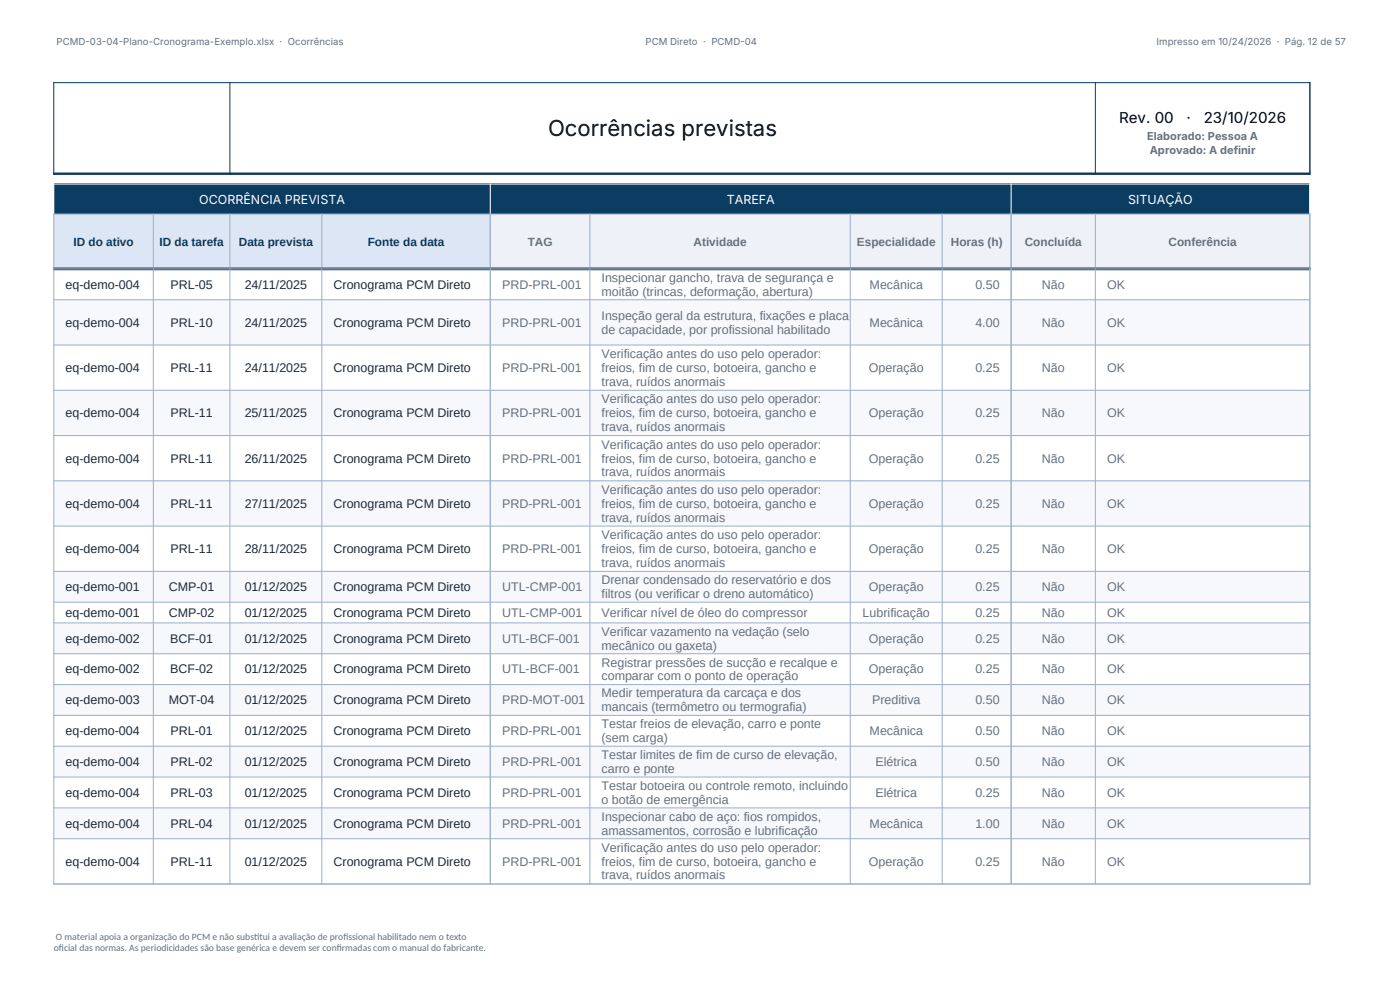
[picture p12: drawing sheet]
<svg xmlns="http://www.w3.org/2000/svg" width="297mm" height="210mm" viewBox="0 0 297 210" stroke-linecap="round" stroke-linejoin="round" font-family="sans-serif">
<defs><g id="words">
<text font-size="4.7" x="116.3" y="28.9">Ocorrências previstas</text>
<g font-size="3.2">
<text x="237.4" y="26.1">Rev. 00</text>
<text x="251.7" y="26.1">·</text>
<text x="255.4" y="26.1">23/10/2026</text>
</g>
<g font-size="2.6" fill="#fff">
<text x="42.3" y="43.2">OCORRÊNCIA PREVISTA</text>
<text x="154.2" y="43.2">TAREFA</text>
<text x="239.3" y="43.2">SITUAÇÃO</text>
</g>
<g font-size="2.6" fill="#64717d">
<text x="127.6" y="59.8">Inspecionar gancho, trava de segurança e</text>
<text x="106.5" y="61.2">PRD-PRL-001</text>
<text x="127.6" y="62.7">moitão (trincas, deformação, abertura)</text>
<text x="184.5" y="61.2">Mecânica</text>
<text x="206.9" y="61.2">0.50</text>
<text x="221" y="61.2">Não</text>
<text x="234.9" y="61.2">OK</text>
<text x="106.5" y="69.3">PRD-PRL-001</text>
<text x="127.6" y="67.8">Inspeção geral da estrutura, fixações e placa</text>
<text x="127.6" y="70.8">de capacidade, por profissional habilitado</text>
<text x="184.5" y="69.3">Mecânica</text>
<text x="206.9" y="69.3">4.00</text>
<text x="221" y="69.3">Não</text>
<text x="234.9" y="69.3">OK</text>
<text x="127.6" y="76">Verificação antes do uso pelo operador:</text>
<text x="106.5" y="78.9">PRD-PRL-001</text>
<text x="127.6" y="78.9">freios, fim de curso, botoeira, gancho e</text>
<text x="127.6" y="81.8">trava, ruídos anormais</text>
<text x="184.3" y="78.9">Operação</text>
<text x="206.9" y="78.9">0.25</text>
<text x="221" y="78.9">Não</text>
<text x="234.9" y="78.9">OK</text>
<text x="106.5" y="88.5">PRD-PRL-001</text>
<text x="127.6" y="85.6">Verificação antes do uso pelo operador:</text>
<text x="127.6" y="88.5">freios, fim de curso, botoeira, gancho e</text>
<text x="184.3" y="88.5">Operação</text>
<text x="206.9" y="88.5">0.25</text>
<text x="221" y="88.5">Não</text>
<text x="234.9" y="88.5">OK</text>
<text x="127.6" y="91.4">trava, ruídos anormais</text>
<text x="127.6" y="95.2">Verificação antes do uso pelo operador:</text>
<text x="106.5" y="98.1">PRD-PRL-001</text>
<text x="127.6" y="98.1">freios, fim de curso, botoeira, gancho e</text>
<text x="127.6" y="101">trava, ruídos anormais</text>
<text x="184.3" y="98.1">Operação</text>
<text x="206.9" y="98.1">0.25</text>
<text x="221" y="98.1">Não</text>
<text x="234.9" y="98.1">OK</text>
<text x="106.5" y="107.7">PRD-PRL-001</text>
<text x="127.6" y="104.8">Verificação antes do uso pelo operador:</text>
<text x="127.6" y="107.7">freios, fim de curso, botoeira, gancho e</text>
<text x="184.3" y="107.7">Operação</text>
<text x="206.9" y="107.7">0.25</text>
<text x="221" y="107.7">Não</text>
<text x="234.9" y="107.7">OK</text>
<text x="127.6" y="110.6">trava, ruídos anormais</text>
<text x="106.5" y="117.3">PRD-PRL-001</text>
<text x="127.6" y="114.4">Verificação antes do uso pelo operador:</text>
<text x="127.6" y="117.3">freios, fim de curso, botoeira, gancho e</text>
<text x="184.3" y="117.3">Operação</text>
<text x="206.9" y="117.3">0.25</text>
<text x="221" y="117.3">Não</text>
<text x="234.9" y="117.3">OK</text>
<text x="106.5" y="125.4">UTL-CMP-001</text>
<text x="127.6" y="120.3">trava, ruídos anormais</text>
<text x="127.6" y="123.9">Drenar condensado do reservatório e dos</text>
<text x="184.3" y="125.4">Operação</text>
<text x="206.9" y="125.4">0.25</text>
<text x="221" y="125.4">Não</text>
<text x="234.9" y="125.4">OK</text>
<text x="106.5" y="130.9">UTL-CMP-001</text>
<text x="127.6" y="130.9">Verificar nível de óleo do compressor</text>
<text x="127.6" y="126.9">filtros (ou verificar o dreno automático)</text>
<text x="183" y="130.9">Lubrificação</text>
<text x="206.9" y="130.9">0.25</text>
<text x="221" y="130.9">Não</text>
<text x="234.9" y="130.9">OK</text>
<text x="106.5" y="136.3">UTL-BCF-001</text>
<text x="127.6" y="134.9">Verificar vazamento na vedação (selo</text>
<text x="127.6" y="137.8">mecânico ou gaxeta)</text>
<text x="184.3" y="136.3">Operação</text>
<text x="206.9" y="136.3">0.25</text>
<text x="221" y="136.3">Não</text>
<text x="234.9" y="136.3">OK</text>
<text x="106.5" y="142.9">UTL-BCF-001</text>
<text x="127.6" y="141.4">Registrar pressões de sucção e recalque e</text>
<text x="184.3" y="142.9">Operação</text>
<text x="206.9" y="142.9">0.25</text>
<text x="221" y="142.9">Não</text>
<text x="234.9" y="142.9">OK</text>
<text x="106.5" y="149.4">PRD-MOT-001</text>
<text x="127.6" y="144.3">comparar com o ponto de operação</text>
<text x="127.6" y="147.9">Medir temperatura da carcaça e dos</text>
<text x="185" y="149.4">Preditiva</text>
<text x="206.9" y="149.4">0.50</text>
<text x="221" y="149.4">Não</text>
<text x="234.9" y="149.4">OK</text>
<text x="106.5" y="155.9">PRD-PRL-001</text>
<text x="127.6" y="150.9">mancais (termômetro ou termografia)</text>
<text x="127.6" y="154.5">Testar freios de elevação, carro e ponte</text>
<text x="184.5" y="155.9">Mecânica</text>
<text x="206.9" y="155.9">0.50</text>
<text x="221" y="155.9">Não</text>
<text x="234.9" y="155.9">OK</text>
<text x="127.6" y="157.4">(sem carga)</text>
<text x="127.6" y="161">Testar limites de fim de curso de elevação,</text>
<text x="106.5" y="162.5">PRD-PRL-001</text>
<text x="127.6" y="164">carro e ponte</text>
<text x="127.6" y="167.6">Testar botoeira ou controle remoto, incluindo</text>
<text x="185.7" y="162.5">Elétrica</text>
<text x="206.9" y="162.5">0.50</text>
<text x="221" y="162.5">Não</text>
<text x="234.9" y="162.5">OK</text>
<text x="106.5" y="169">PRD-PRL-001</text>
<text x="127.6" y="170.5">o botão de emergência</text>
<text x="185.7" y="169">Elétrica</text>
<text x="206.9" y="169">0.25</text>
<text x="221" y="169">Não</text>
<text x="234.9" y="169">OK</text>
<text x="106.5" y="175.6">PRD-PRL-001</text>
<text x="127.6" y="174.1">Inspecionar cabo de aço: fios rompidos,</text>
<text x="127.6" y="177">amassamentos, corrosão e lubrificação</text>
<text x="184.5" y="175.6">Mecânica</text>
<text x="206.9" y="175.6">1.00</text>
<text x="221" y="175.6">Não</text>
<text x="234.9" y="175.6">OK</text>
<text x="106.5" y="183.6">PRD-PRL-001</text>
<text x="127.6" y="180.7">Verificação antes do uso pelo operador:</text>
<text x="127.6" y="183.6">freios, fim de curso, botoeira, gancho e</text>
<text x="184.3" y="183.6">Operação</text>
<text x="206.9" y="183.6">0.25</text>
<text x="221" y="183.6">Não</text>
<text x="234.9" y="183.6">OK</text>
<text x="127.6" y="186.6">trava, ruídos anormais</text>
</g>
<g font-size="2.6" fill="#1f2937">
<text x="13.9" y="61.2">eq-demo-004</text>
<text x="36.2" y="61.2">PRL-05</text>
<text x="51.9" y="61.2">24/11/2025</text>
<text x="70.8" y="61.2">Cronograma PCM Direto</text>
<text x="13.9" y="69.3">eq-demo-004</text>
<text x="36.2" y="69.3">PRL-10</text>
<text x="51.9" y="69.3">24/11/2025</text>
<text x="70.8" y="69.3">Cronograma PCM Direto</text>
<text x="13.9" y="78.9">eq-demo-004</text>
<text x="36.2" y="78.9">PRL-11</text>
<text x="51.9" y="78.9">24/11/2025</text>
<text x="70.8" y="78.9">Cronograma PCM Direto</text>
<text x="13.9" y="88.5">eq-demo-004</text>
<text x="36.2" y="88.5">PRL-11</text>
<text x="51.9" y="88.5">25/11/2025</text>
<text x="70.8" y="88.5">Cronograma PCM Direto</text>
<text x="13.9" y="98.1">eq-demo-004</text>
<text x="36.2" y="98.1">PRL-11</text>
<text x="51.9" y="98.1">26/11/2025</text>
<text x="70.8" y="98.1">Cronograma PCM Direto</text>
<text x="13.9" y="107.7">eq-demo-004</text>
<text x="36.2" y="107.7">PRL-11</text>
<text x="51.9" y="107.7">27/11/2025</text>
<text x="70.8" y="107.7">Cronograma PCM Direto</text>
<text x="13.9" y="117.3">eq-demo-004</text>
<text x="36.2" y="117.3">PRL-11</text>
<text x="51.9" y="117.3">28/11/2025</text>
<text x="70.8" y="117.3">Cronograma PCM Direto</text>
<text x="13.9" y="125.4">eq-demo-001</text>
<text x="35.8" y="125.4">CMP-01</text>
<text x="51.9" y="125.4">01/12/2025</text>
<text x="70.8" y="125.4">Cronograma PCM Direto</text>
<text x="13.9" y="130.9">eq-demo-001</text>
<text x="35.8" y="130.9">CMP-02</text>
<text x="51.9" y="130.9">01/12/2025</text>
<text x="70.8" y="130.9">Cronograma PCM Direto</text>
<text x="13.9" y="136.3">eq-demo-002</text>
<text x="36.1" y="136.3">BCF-01</text>
<text x="51.9" y="136.3">01/12/2025</text>
<text x="70.8" y="136.3">Cronograma PCM Direto</text>
<text x="13.9" y="142.9">eq-demo-002</text>
<text x="36.1" y="142.9">BCF-02</text>
<text x="51.9" y="142.9">01/12/2025</text>
<text x="70.8" y="142.9">Cronograma PCM Direto</text>
<text x="13.9" y="149.4">eq-demo-003</text>
<text x="35.8" y="149.4">MOT-04</text>
<text x="51.9" y="149.4">01/12/2025</text>
<text x="70.8" y="149.4">Cronograma PCM Direto</text>
<text x="13.9" y="155.9">eq-demo-004</text>
<text x="36.2" y="155.9">PRL-01</text>
<text x="51.9" y="155.9">01/12/2025</text>
<text x="70.8" y="155.9">Cronograma PCM Direto</text>
<text x="13.9" y="162.5">eq-demo-004</text>
<text x="36.2" y="162.5">PRL-02</text>
<text x="51.9" y="162.5">01/12/2025</text>
<text x="70.8" y="162.5">Cronograma PCM Direto</text>
<text x="13.9" y="169">eq-demo-004</text>
<text x="36.2" y="169">PRL-03</text>
<text x="51.9" y="169">01/12/2025</text>
<text x="70.8" y="169">Cronograma PCM Direto</text>
<text x="13.9" y="175.6">eq-demo-004</text>
<text x="36.2" y="175.6">PRL-04</text>
<text x="51.9" y="175.6">01/12/2025</text>
<text x="70.8" y="175.6">Cronograma PCM Direto</text>
<text x="13.9" y="183.6">eq-demo-004</text>
<text x="36.2" y="183.6">PRL-11</text>
<text x="51.9" y="183.6">01/12/2025</text>
<text x="70.8" y="183.6">Cronograma PCM Direto</text>
</g>
<g font-size="2.5" fill="#0b3d63">
<text x="15.6" y="52.1">ID do ativo</text>
<text x="33.8" y="52.1">ID da tarefa</text>
<text x="50.7" y="52.1">Data prevista</text>
<text x="78" y="52.1">Fonte da data</text>
</g>
<g font-size="2.5" fill="#64717d">
<text x="112" y="52.1">TAG</text>
<text x="147.1" y="52.1">Atividade</text>
<text x="181.8" y="52.1">Especialidade</text>
<text x="201.7" y="52.1">Horas (h)</text>
<text x="217.4" y="52.1">Concluída</text>
<text x="247.9" y="52.1">Conferência</text>
</g>
<g font-size="2.3" fill="#64717d">
<text x="243.4" y="29.8">Elaborado: Pessoa A</text>
<text x="243.9" y="32.6">Aprovado: A definir</text>
</g>
<g font-size="2" fill="#64717d">
<text x="12" y="9.6">PCMD-03-04-Plano-Cronograma-Exemplo.xlsx · Ocorrências</text>
<text x="136.9" y="9.6">PCM Direto · PCMD-04</text>
<text x="245.4" y="9.6">Impresso em 10/24/2026 · Pág. 12 de 57</text>
<text x="11.4" y="201.8">of</text>
<text x="11.9" y="199.3">O material apoia a organização do PCM e não subst</text>
<text x="12.5" y="201.8">icial das normas. As periodicidades são base genérica e devem ser conf</text>
<text x="53.9" y="199.3">itui a avaliação de prof</text>
<text x="71.4" y="201.8">irmadas com o manual do fabricante.</text>
<text x="72.8" y="199.3">issional habilitado nem o texto</text>
</g>
</g></defs>
<path d="M11.4 39h266.5v6.4h-266.5z" fill-rule="evenodd" fill="#0b3d63"/>
<path d="M11.4 45.4h92.6v11.6h-92.6z" fill-rule="evenodd" fill="#dce6f5"/>
<path d="M104 45.4h173.9v11.6h-173.9z" fill-rule="evenodd" fill="#eef2f8"/>
<path d="M11.3 17.5h266.7M11.4 17.4v19.7M48.8 17.4v19.7M232.4 17.4v19.7M277.9 17.4v19.7" fill="none" stroke="#0b3d63" stroke-width=".22"/>
<path d="M11.3 36.9h266.7M11.3 57h266.7" fill="none" stroke="#0b3d63" stroke-width=".51"/>
<path d="M11.3 39h266.7M11.4 38.9v6.6M104 38.9v6.6M214.5 38.9v6.6M277.9 38.9v6.6" fill="none" stroke="#fff" stroke-width=".22"/>
<path d="M11.3 45.4h266.7M11.4 45.3v12M32.5 45.3v12M48.8 45.3v12M68.3 45.3v12M104 45.3v12M125.1 45.3v12M180.4 45.3v12M199.9 45.3v12M214.5 45.3v12M232.4 45.3v12M277.9 45.3v12" fill="none" stroke="#9fb0c9" stroke-width=".22"/>
<g fill="#f6f8fc">
<path d="M11.4 63.6h266.5v9.6h-266.5z" fill-rule="evenodd"/>
<path d="M11.4 82.8h266.5v9.6h-266.5z" fill-rule="evenodd"/>
<path d="M11.4 102h266.5v9.6h-266.5z" fill-rule="evenodd"/>
<path d="M11.4 121.2h266.5v6.5h-266.5z" fill-rule="evenodd"/>
<path d="M11.4 132.1h266.5v6.6h-266.5z" fill-rule="evenodd"/>
<path d="M11.4 145.2h266.5v6.5h-266.5z" fill-rule="evenodd"/>
<path d="M11.4 158.3h266.5v6.5h-266.5z" fill-rule="evenodd"/>
<path d="M11.4 171.4h266.5v6.5h-266.5z" fill-rule="evenodd"/>
</g>
<g fill="none" stroke="#9fb0c9" stroke-width=".22">
<path d="M11.3 57h266.7M11.4 56.9v130.7M32.5 56.9v130.7M48.8 56.9v130.7M68.3 56.9v130.7M104 56.9v130.7M125.1 56.9v130.7M180.4 56.9v130.7M199.9 56.9v130.7M214.5 56.9v130.7M232.4 56.9v130.7M277.9 56.9v130.7"/>
<path d="M11.3 63.6h266.7M11.3 73.2h266.7M11.3 82.8h266.7M11.3 92.4h266.7M11.3 102h266.7M11.3 111.6h266.7M11.3 121.2h266.7M11.3 127.7h266.7M11.3 132.1h266.7M11.3 138.7h266.7M11.3 145.2h266.7M11.3 151.8h266.7"/>
<path d="M11.3 158.3h266.7M11.3 164.8h266.7M11.3 171.4h266.7M11.3 177.9h266.7M11.3 187.5h266.7"/>
</g>
<use href="#words"/>
</svg>
